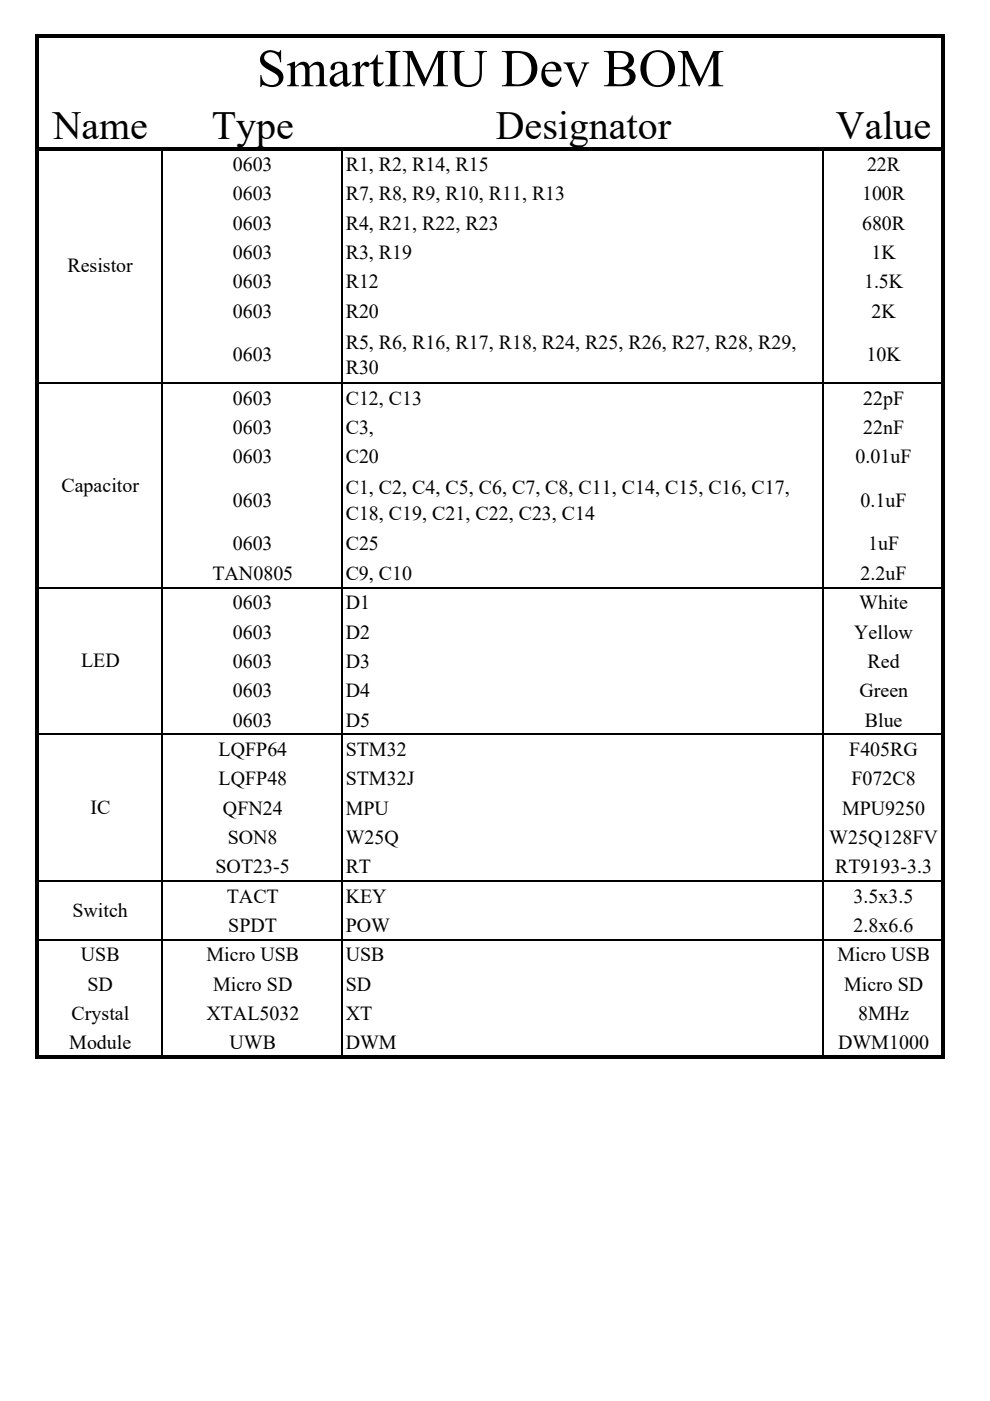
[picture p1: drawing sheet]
<svg xmlns="http://www.w3.org/2000/svg" width="210mm" height="297mm" viewBox="0 0 210 297" stroke-linecap="round" stroke-linejoin="round" font-family="sans-serif">
<defs><g id="words">
<text font-size="11.3" x="54.4" y="18.3">SmartIMU Dev BOM</text>
<g font-size="8.5">
<text x="11.2" y="29.4">Name</text>
<text x="44.9" y="29.4">Type</text>
<text x="105.2" y="29.4">Designator</text>
<text x="177.3" y="29.4">Value</text>
</g>
<g font-size="4.2">
<text x="49.4" y="36.2">0603</text>
<text x="73.3" y="36.2">R1, R2, R14, R15</text>
<text x="183.9" y="36.2">22R</text>
<text x="49.4" y="42.5">0603</text>
<text x="73.3" y="42.5">R7, R8, R9, R10, R11, R13</text>
<text x="182.8" y="42.5">100R</text>
<text x="49.4" y="48.7">0603</text>
<text x="73.3" y="48.7">R4, R21, R22, R23</text>
<text x="182.8" y="48.7">680R</text>
<text x="14.3" y="57.7">Resistor</text>
<text x="49.4" y="54.9">0603</text>
<text x="73.3" y="54.9">R3, R19</text>
<text x="184.8" y="54.9">1K</text>
<text x="49.4" y="61.1">0603</text>
<text x="73.3" y="61.1">R12</text>
<text x="183.3" y="61.1">1.5K</text>
<text x="49.4" y="67.4">0603</text>
<text x="73.3" y="67.4">R20</text>
<text x="184.8" y="67.4">2K</text>
<text x="49.4" y="76.6">0603</text>
<text x="73.3" y="73.9">R5, R6, R16, R17, R18, R24, R25, R26, R27, R28, R29,</text>
<text x="183.8" y="76.6">10K</text>
<text x="73.3" y="79.2">R30</text>
<text x="49.4" y="85.8">0603</text>
<text x="73.3" y="85.8">C12, C13</text>
<text x="183.1" y="85.8">22pF</text>
<text x="49.4" y="92">0603</text>
<text x="73.3" y="92">C3,</text>
<text x="183.1" y="92">22nF</text>
<text x="49.4" y="98.3">0603</text>
<text x="73.3" y="98.3">C20</text>
<text x="181.5" y="98.3">0.01uF</text>
<text x="13" y="104.2">Capacitor</text>
<text x="49.4" y="107.5">0603</text>
<text x="73.3" y="104.8">C1, C2, C4, C5, C6, C7, C8, C11, C14, C15, C16, C17,</text>
<text x="182.5" y="107.5">0.1uF</text>
<text x="73.3" y="110.2">C18, C19, C21, C22, C23, C14</text>
<text x="49.4" y="116.7">0603</text>
<text x="73.3" y="116.7">C25</text>
<text x="184.1" y="116.7">1uF</text>
<text x="45" y="122.9">TAN0805</text>
<text x="73.3" y="122.9">C9, C10</text>
<text x="182.5" y="122.9">2.2uF</text>
<text x="49.4" y="129.2">0603</text>
<text x="73.3" y="129.2">D1</text>
<text x="182.2" y="129.2">White</text>
<text x="49.4" y="135.4">0603</text>
<text x="73.3" y="135.4">D2</text>
<text x="181.2" y="135.4">Yellow</text>
<text x="17.2" y="141.4">LED</text>
<text x="49.4" y="141.6">0603</text>
<text x="73.3" y="141.6">D3</text>
<text x="184" y="141.6">Red</text>
<text x="49.4" y="147.8">0603</text>
<text x="73.3" y="147.8">D4</text>
<text x="182.3" y="147.8">Green</text>
<text x="49.4" y="154.1">0603</text>
<text x="73.3" y="154.1">D5</text>
<text x="183.4" y="154.1">Blue</text>
<text x="46.4" y="160.3">LQFP64</text>
<text x="73.3" y="160.3">STM32</text>
<text x="180.1" y="160.3">F405RG</text>
<text x="46.4" y="166.5">LQFP48</text>
<text x="73.3" y="166.5">STM32J</text>
<text x="180.6" y="166.5">F072C8</text>
<text x="19.2" y="172.6">IC</text>
<text x="47.3" y="172.7">QFN24</text>
<text x="73.3" y="172.7">MPU</text>
<text x="178.6" y="172.7">MPU9250</text>
<text x="48.3" y="178.9">SON8</text>
<text x="73.3" y="178.9">W25Q</text>
<text x="175.9" y="178.9">W25Q128FV</text>
<text x="45.7" y="185.2">SOT23-5</text>
<text x="73.3" y="185.2">RT</text>
<text x="177.1" y="185.2">RT9193-3.3</text>
<text x="48.1" y="191.4">TACT</text>
<text x="73.3" y="191.4">KEY</text>
<text x="181.1" y="191.4">3.5x3.5</text>
<text x="15.4" y="194.4">Switch</text>
<text x="48.4" y="197.6">SPDT</text>
<text x="73.3" y="197.6">POW</text>
<text x="181.1" y="197.6">2.8x6.6</text>
<text x="17.1" y="203.8">USB</text>
<text x="43.8" y="203.8">Micro USB</text>
<text x="73.3" y="203.8">USB</text>
<text x="177.6" y="203.8">Micro USB</text>
<text x="18.5" y="210.1">SD</text>
<text x="45.2" y="210.1">Micro SD</text>
<text x="73.3" y="210.1">SD</text>
<text x="179" y="210.1">Micro SD</text>
<text x="15.2" y="216.3">Crystal</text>
<text x="43.8" y="216.3">XTAL5032</text>
<text x="73.3" y="216.3">XT</text>
<text x="182" y="216.3">8MHz</text>
<text x="14.7" y="222.5">Module</text>
<text x="48.7" y="222.5">UWB</text>
<text x="73.3" y="222.5">DWM</text>
<text x="177.8" y="222.5">DWM1000</text>
</g>
</g></defs>
<path d="M8.3 7.3h192v.7h-192zM8.3 31.3h192v.7h-192zM7.6 7.3h.7v217.2h-.7zM8.3 223.8h192v.7h-192zM199.6 8h.7v216.5h-.7z" fill="#000"/>
<path d="M34.3 32v191.8M72.6 32v191.8M174.6 32v191.8M8.3 81.2h191.3M8.3 124.6h191.3M8.3 155.7h191.3M8.3 186.8h191.3M8.3 199.3h191.3" fill="none" stroke="#000" stroke-width=".34"/>
<use href="#words"/>
</svg>
